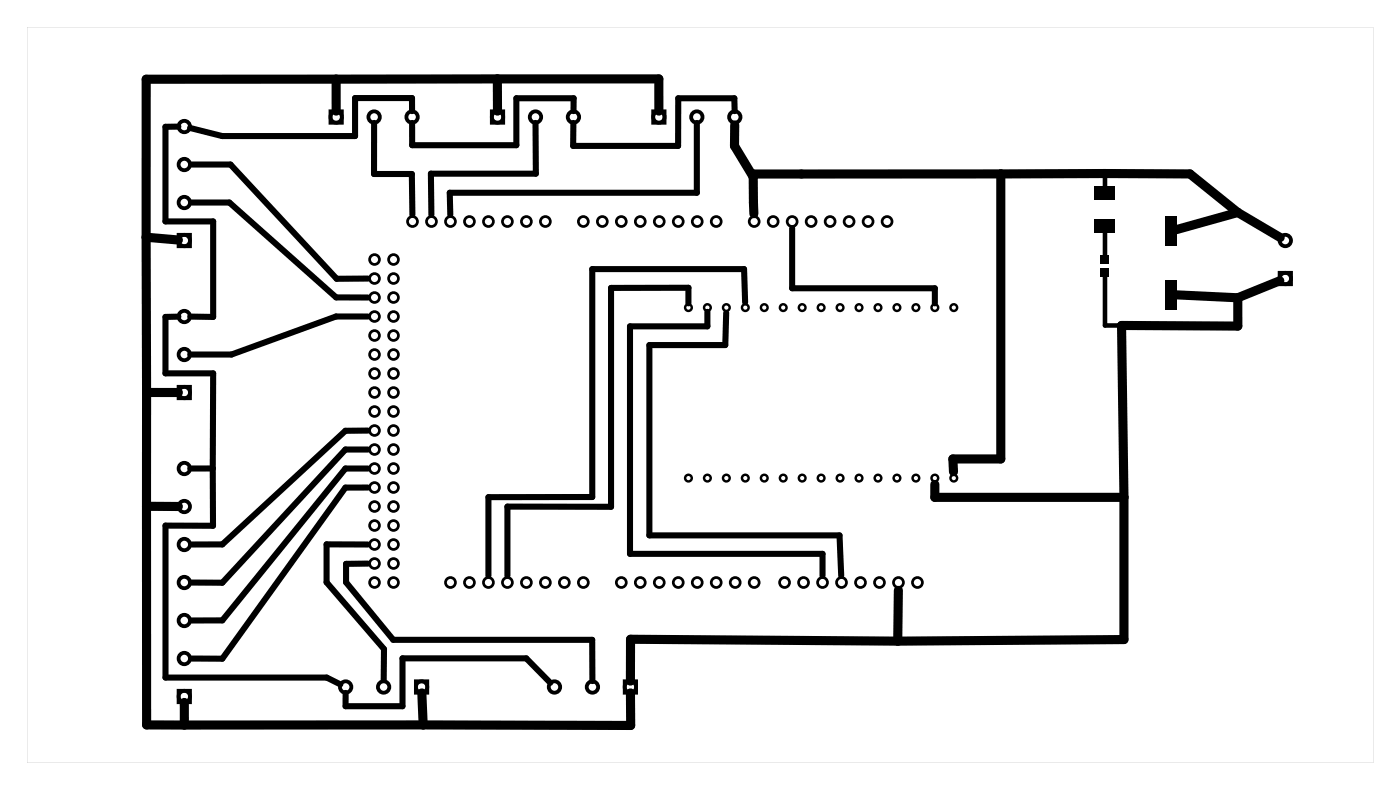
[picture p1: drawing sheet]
<svg xmlns="http://www.w3.org/2000/svg" width="187mm" height="105mm" viewBox="0 0 187 105" stroke-linecap="round" stroke-linejoin="round" font-family="sans-serif">
<g fill="#000">
<path d="M146.5 29.3h2.7v1.8h-2.7zM146.5 24.9h2.7v1.8h-2.7zM147.3 35.8h1.1v1.2h-1.1zM147.3 34.1h1.1v1.2h-1.1zM155.9 28.9h1.6v3.9h-1.6zM155.9 37.4h1.6v3.9h-1.6z"/>
<path d="M3.6 3.6h180.1v98.4h-180.1zM3.6 3.6v98.4h180.1v-98.4z"/>
</g>
<g fill="none" stroke="#000" stroke-width=".32">
<circle cx="92.1" cy="41.1" r=".45"/>
<circle cx="94.7" cy="41.1" r=".45"/>
<circle cx="97.2" cy="41.1" r=".45"/>
<circle cx="99.7" cy="41.1" r=".45"/>
<circle cx="102.3" cy="41.1" r=".45"/>
<circle cx="104.8" cy="41.1" r=".45"/>
<circle cx="107.3" cy="41.1" r=".45"/>
<circle cx="109.9" cy="41.1" r=".45"/>
<circle cx="112.4" cy="41.1" r=".45"/>
<circle cx="114.9" cy="41.1" r=".45"/>
<circle cx="117.5" cy="41.1" r=".45"/>
<circle cx="120" cy="41.1" r=".45"/>
<circle cx="122.5" cy="41.1" r=".45"/>
<circle cx="125.1" cy="41.1" r=".45"/>
<circle cx="127.6" cy="41.1" r=".45"/>
<circle cx="92.1" cy="63.9" r=".45"/>
<circle cx="94.7" cy="63.9" r=".45"/>
<circle cx="97.2" cy="63.9" r=".45"/>
<circle cx="99.7" cy="63.9" r=".45"/>
<circle cx="102.3" cy="63.9" r=".45"/>
<circle cx="104.8" cy="63.9" r=".45"/>
<circle cx="107.3" cy="63.9" r=".45"/>
<circle cx="109.9" cy="63.9" r=".45"/>
<circle cx="112.4" cy="63.9" r=".45"/>
<circle cx="114.9" cy="63.9" r=".45"/>
<circle cx="117.5" cy="63.9" r=".45"/>
<circle cx="120" cy="63.9" r=".45"/>
<circle cx="122.5" cy="63.9" r=".45"/>
<circle cx="125.1" cy="63.9" r=".45"/>
<circle cx="127.6" cy="63.9" r=".45"/>
</g>
<g fill="none" stroke="#000" stroke-width=".51">
<path d="M44.2 14.9h1.5v1.5h-1.5zM65.8 14.9h1.5v1.5h-1.5zM87.4 14.9h1.5v1.5h-1.5zM23.9 31.4h1.5v1.5h-1.5zM171.2 36.5h1.5v1.5h-1.5zM23.9 51.7h1.5v1.5h-1.5zM23.9 92.4h1.5v1.5h-1.5zM55.6 91.1h1.6v1.5h-1.6zM83.6 91.1h1.5v1.5h-1.5z"/>
<circle cx="24.7" cy="16.9" r=".76"/>
<circle cx="45" cy="15.6" r=".76"/>
<circle cx="50.1" cy="15.6" r=".76"/>
<circle cx="55.1" cy="15.6" r=".76"/>
<circle cx="66.6" cy="15.6" r=".76"/>
<circle cx="71.6" cy="15.6" r=".76"/>
<circle cx="76.7" cy="15.6" r=".76"/>
<circle cx="88.2" cy="15.6" r=".76"/>
<circle cx="93.2" cy="15.6" r=".76"/>
<circle cx="98.3" cy="15.6" r=".76"/>
<circle cx="24.7" cy="32.2" r=".76"/>
<circle cx="24.7" cy="27.1" r=".76"/>
<circle cx="24.7" cy="22" r=".76"/>
<circle cx="172" cy="37.2" r=".76"/>
<circle cx="172" cy="32.2" r=".76"/>
<circle cx="24.7" cy="52.5" r=".76"/>
<circle cx="24.7" cy="42.3" r=".76"/>
<circle cx="24.7" cy="47.4" r=".76"/>
<circle cx="24.7" cy="67.7" r=".76"/>
<circle cx="24.7" cy="72.8" r=".76"/>
<circle cx="24.7" cy="62.6" r=".76"/>
<circle cx="24.7" cy="77.9" r=".76"/>
<circle cx="24.7" cy="93.1" r=".76"/>
<circle cx="24.7" cy="83" r=".76"/>
<circle cx="24.7" cy="88" r=".76"/>
<circle cx="46.2" cy="91.8" r=".76"/>
<circle cx="51.3" cy="91.8" r=".76"/>
<circle cx="56.4" cy="91.8" r=".76"/>
<circle cx="74.2" cy="91.8" r=".76"/>
<circle cx="79.3" cy="91.8" r=".76"/>
<circle cx="84.3" cy="91.8" r=".76"/>
</g>
<g fill="none" stroke="#000" stroke-width=".36">
<circle cx="50.1" cy="34.7" r=".66"/>
<circle cx="50.1" cy="37.2" r=".66"/>
<circle cx="50.1" cy="39.8" r=".66"/>
<circle cx="52.7" cy="34.7" r=".66"/>
<circle cx="52.7" cy="37.2" r=".66"/>
<circle cx="52.7" cy="39.8" r=".66"/>
<circle cx="55.2" cy="29.6" r=".66"/>
<circle cx="57.7" cy="29.6" r=".66"/>
<circle cx="60.3" cy="29.6" r=".66"/>
<circle cx="62.8" cy="29.6" r=".66"/>
<circle cx="65.4" cy="29.6" r=".66"/>
<circle cx="67.9" cy="29.6" r=".66"/>
<circle cx="70.4" cy="29.6" r=".66"/>
<circle cx="73" cy="29.6" r=".66"/>
<circle cx="78.1" cy="29.6" r=".66"/>
<circle cx="80.6" cy="29.6" r=".66"/>
<circle cx="83.1" cy="29.6" r=".66"/>
<circle cx="85.7" cy="29.6" r=".66"/>
<circle cx="88.2" cy="29.6" r=".66"/>
<circle cx="90.8" cy="29.6" r=".66"/>
<circle cx="93.3" cy="29.6" r=".66"/>
<circle cx="95.8" cy="29.6" r=".66"/>
<circle cx="100.9" cy="29.6" r=".66"/>
<circle cx="103.5" cy="29.6" r=".66"/>
<circle cx="106" cy="29.6" r=".66"/>
<circle cx="108.5" cy="29.6" r=".66"/>
<circle cx="111.1" cy="29.6" r=".66"/>
<circle cx="113.6" cy="29.6" r=".66"/>
<circle cx="116.2" cy="29.6" r=".66"/>
<circle cx="118.7" cy="29.6" r=".66"/>
<circle cx="50.1" cy="44.9" r=".66"/>
<circle cx="50.1" cy="52.5" r=".66"/>
<circle cx="50.1" cy="42.3" r=".66"/>
<circle cx="50.1" cy="49.9" r=".66"/>
<circle cx="50.1" cy="57.6" r=".66"/>
<circle cx="50.1" cy="55" r=".66"/>
<circle cx="50.1" cy="47.4" r=".66"/>
<circle cx="52.7" cy="44.9" r=".66"/>
<circle cx="52.7" cy="42.3" r=".66"/>
<circle cx="52.7" cy="55" r=".66"/>
<circle cx="52.7" cy="57.6" r=".66"/>
<circle cx="52.7" cy="47.4" r=".66"/>
<circle cx="52.7" cy="49.9" r=".66"/>
<circle cx="52.7" cy="52.5" r=".66"/>
<circle cx="50.1" cy="72.8" r=".66"/>
<circle cx="50.1" cy="70.3" r=".66"/>
<circle cx="50.1" cy="77.9" r=".66"/>
<circle cx="50.1" cy="75.3" r=".66"/>
<circle cx="50.1" cy="60.1" r=".66"/>
<circle cx="50.1" cy="62.6" r=".66"/>
<circle cx="50.1" cy="67.7" r=".66"/>
<circle cx="50.1" cy="65.2" r=".66"/>
<circle cx="52.7" cy="70.3" r=".66"/>
<circle cx="52.7" cy="72.8" r=".66"/>
<circle cx="52.7" cy="77.9" r=".66"/>
<circle cx="52.7" cy="75.3" r=".66"/>
<circle cx="52.7" cy="60.1" r=".66"/>
<circle cx="52.7" cy="67.7" r=".66"/>
<circle cx="52.7" cy="62.6" r=".66"/>
<circle cx="52.7" cy="65.2" r=".66"/>
<circle cx="60.3" cy="77.9" r=".66"/>
<circle cx="62.8" cy="77.9" r=".66"/>
<circle cx="65.4" cy="77.9" r=".66"/>
<circle cx="67.9" cy="77.9" r=".66"/>
<circle cx="70.4" cy="77.9" r=".66"/>
<circle cx="73" cy="77.9" r=".66"/>
<circle cx="75.5" cy="77.9" r=".66"/>
<circle cx="78.1" cy="77.9" r=".66"/>
<circle cx="83.1" cy="77.9" r=".66"/>
<circle cx="85.7" cy="77.9" r=".66"/>
<circle cx="88.2" cy="77.9" r=".66"/>
<circle cx="90.8" cy="77.9" r=".66"/>
<circle cx="93.3" cy="77.9" r=".66"/>
<circle cx="95.8" cy="77.9" r=".66"/>
<circle cx="98.4" cy="77.9" r=".66"/>
<circle cx="100.9" cy="77.9" r=".66"/>
<circle cx="105" cy="77.9" r=".66"/>
<circle cx="107.5" cy="77.9" r=".66"/>
<circle cx="110.1" cy="77.9" r=".66"/>
<circle cx="112.6" cy="77.9" r=".66"/>
<circle cx="115.1" cy="77.9" r=".66"/>
<circle cx="117.7" cy="77.9" r=".66"/>
<circle cx="120.2" cy="77.9" r=".66"/>
<circle cx="122.8" cy="77.9" r=".66"/>
</g>
<g fill="none" stroke="#000" stroke-width="1.2">
<path d="M45 10.6v4.3M66.5 10.5l-46.9 .1v21.1M66.5 10.5l.1 4.4M66.5 10.5h21.7v4.4M98.3 16.7v2.8l2.5 4.1M19.6 31.7l4.3 .4M19.6 31.7v20.8M100.8 23.6l.1 5M133.9 23.3h-33.1v.3M133.9 23.3h25.3l6.4 5.1M133.9 23.3v38.1h-6.4l.1 1.7M157.4 39.4l8.2 .4"/>
<path d="M165.6 28.4l-8.2 2.3M165.6 28.4l5.7 3.4M165.6 39.8v3.8l-15.5-.1 .3 23M171.2 37.5l-5.6 2.3M19.6 52.5v44.4h5.1M19.6 52.5h4.3M19.6 67.7h4.3M120.2 78.9l-.1 6.8M125.1 64.8v1.7h25.3M150.4 66.5v19l-30.3 .2M24.7 93.9v3M56.4 92.6l.2 4.3"/>
<path d="M56.6 96.9h-31.9M84.4 92.6v4.4l-27.8-.1M120.1 85.7l-35.7-.2v5.6"/>
</g>
<g fill="none" stroke="#000" stroke-width=".81">
<path d="M23.9 16.9l-1.8 .1v12.6h6.4v12.8l-3.1-.1M50.1 16.4l-.1 6.9h5.1l.1 5.4M55.1 14.9v-1.8h-7.6v5.1h-17.8l-4.3-1.1M71.7 16.4v6.8h-14v5.5M76.7 14.9l.1-1.8h-7.7v6.3h-14v-3M93.2 16.4v9.4h-33l.1 2.9M98.3 14.9v-1.8h-7.5l-.1 6.4h-14v-3.1M25.6 22h5.2l14.2 15.3 4.2-.1M25.6 27.1h5.1l14.3 12.7h4.2M106 30.5v8h19.1v2.1M23.9 42.3l-1.8 .1v7.5h6.4v12.7M49.2 42.3h-4.2l-14 5.1h-5.6"/>
<path d="M49.2 57.6h-3l-16.5 15.2h-4.1M92.1 40.6v-2.1h-10.3v29.3l-13.9-.1v9.3M94.7 41.7v1.9h-10.4v30.4h25.8v3M97.2 41.8l-.2 4.3h-10.1v25.5h25.4l.3 5.4M99.7 40.4l-.1-4.4h-20.4v30.4l-13.8 .1v10.5M28.5 62.6h-3.1M28.5 62.6v7.7h-6.4v20.3h21.6l1.8 .9M49.2 65.2h-3l-16.5 22.9-4.1-.1M49.2 62.6h-3l-16.5 20.3-4.1 .1M49.2 60.1h-3l-16.5 17.8h-4.1M49.2 72.8h-5.5v5.1l7.7 8.9-.1 4.1M49.2 75.3l-2.9 .1v2.5l6.3 7.6h26.6l.1 5.6"/>
<path d="M73.6 91.3l-3.2-3.3h-16.5v6.4h-7.7v-1.8"/>
</g>
<path d="M147.8 31v3.2M147.8 36.9v6.6h2.3M147.9 23.2l-.1 1.8" fill="none" stroke="#000" stroke-width=".61"/>
</svg>
